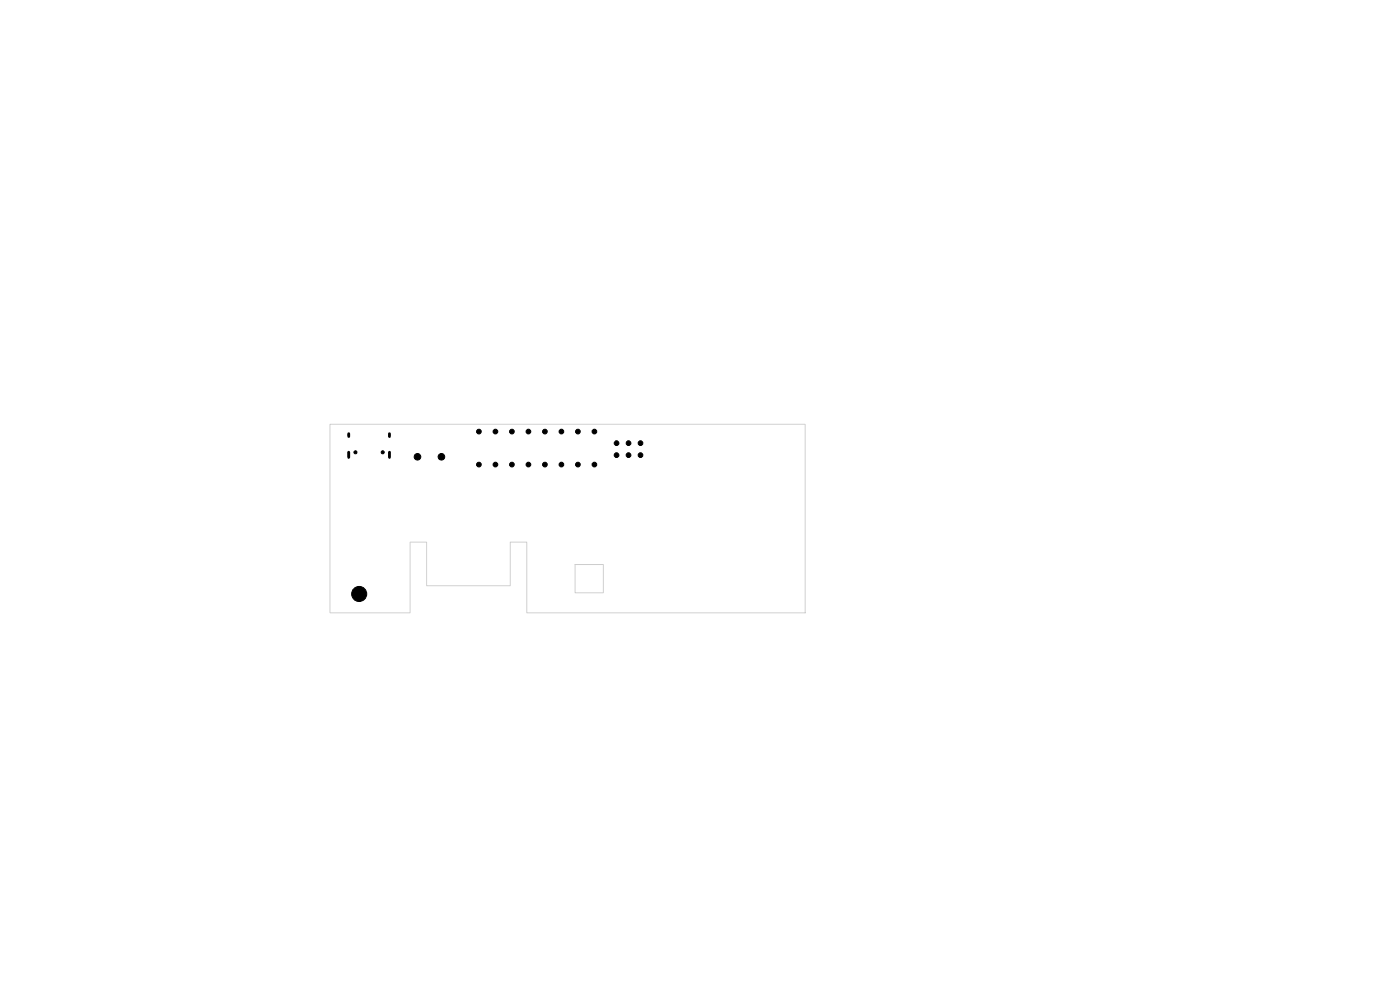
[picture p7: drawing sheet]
<svg xmlns="http://www.w3.org/2000/svg" width="297mm" height="210mm" viewBox="0 0 297 210" stroke-linecap="round" stroke-linejoin="round" font-family="sans-serif">
<path d="M70 90h100.8v40h-59v-15h-3.6v9.2h-17.7v-9.2h-3.5v15h-17zM122 119.8h6v6h-6z" fill="none" stroke="#d0d2cd" stroke-width=".21"/>
<g fill="#000" stroke="#000" stroke-width=".21">
<circle cx="75.4" cy="95.9" r=".33"/>
<circle cx="81.2" cy="95.9" r=".33"/>
<circle cx="88.6" cy="96.9" r=".7"/>
<circle cx="93.6" cy="96.9" r=".7"/>
<circle cx="101.6" cy="91.6" r=".5"/>
<circle cx="101.6" cy="98.6" r=".5"/>
<circle cx="105.1" cy="91.6" r=".5"/>
<circle cx="105.1" cy="98.6" r=".5"/>
<circle cx="108.6" cy="91.6" r=".5"/>
<circle cx="108.6" cy="98.6" r=".5"/>
<circle cx="112.1" cy="91.6" r=".5"/>
<circle cx="112.1" cy="98.6" r=".5"/>
<circle cx="115.6" cy="91.6" r=".5"/>
<circle cx="115.6" cy="98.6" r=".5"/>
<circle cx="119.1" cy="91.6" r=".5"/>
<circle cx="119.1" cy="98.6" r=".5"/>
<circle cx="122.6" cy="91.6" r=".5"/>
<circle cx="122.6" cy="98.6" r=".5"/>
<circle cx="126.1" cy="91.6" r=".5"/>
<circle cx="126.1" cy="98.6" r=".5"/>
<circle cx="130.8" cy="94" r=".5"/>
<circle cx="130.8" cy="96.6" r=".5"/>
<circle cx="133.3" cy="94" r=".5"/>
<circle cx="133.3" cy="96.6" r=".5"/>
<circle cx="135.9" cy="96.6" r=".5"/>
<circle cx="135.9" cy="94" r=".5"/>
<circle cx="76.2" cy="126" r="1.6"/>
</g>
<path d="M74 92v.6M74 95.9v1.1M82.6 92v.6M82.6 95.9v1.1" fill="none" stroke="#000" stroke-width=".6"/>
</svg>
